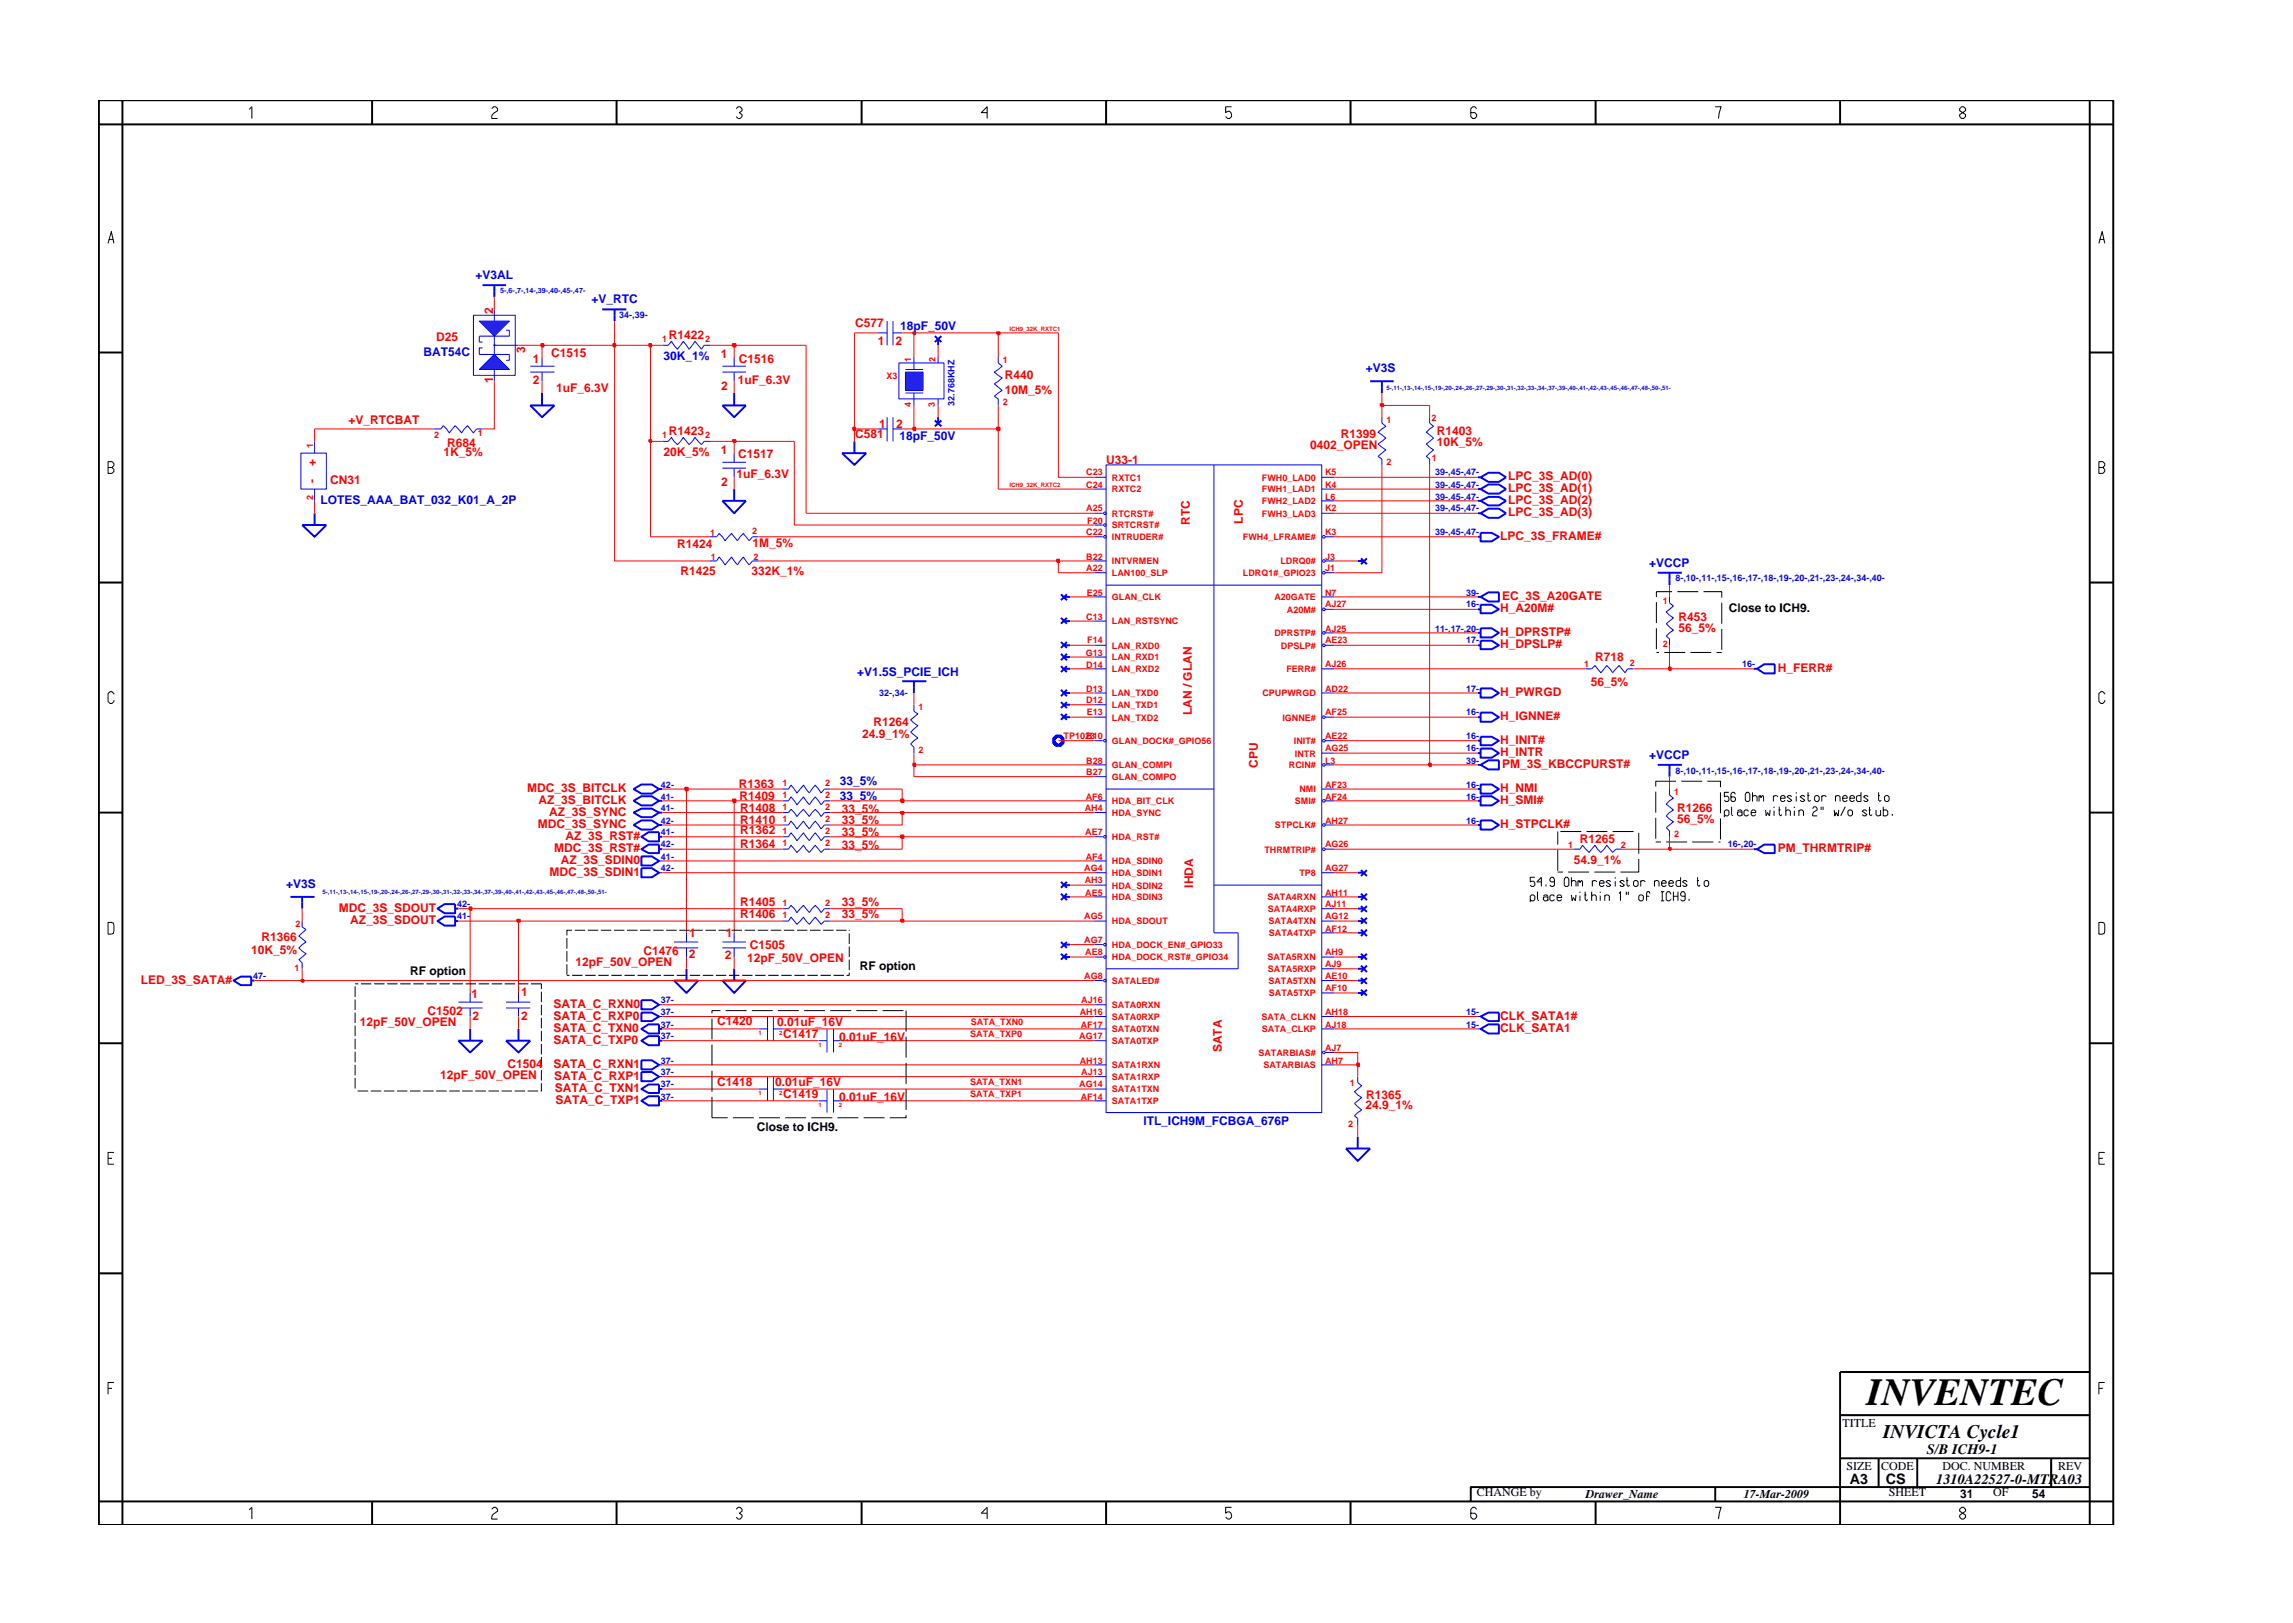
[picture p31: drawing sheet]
<svg xmlns="http://www.w3.org/2000/svg" width="297mm" height="210mm" viewBox="0 0 297 210" stroke-linecap="round" stroke-linejoin="round" font-family="sans-serif">
<defs><g id="words">
<text font-size="5" x="241.8" y="182">INVENTEC</text>
<text font-size="2.5" x="244" y="186.3">INVICTA Cycle1</text>
<g font-size="1.9">
<text x="249.6" y="188.3">S/B ICH9-1</text>
<text x="239.6" y="192.2">A3</text>
<text x="244.3" y="192.3">CS</text>
<text x="250.8" y="192.2">1310A22527-0-MTRA03</text>
</g>
<g font-size="1.6" fill="#00f">
<text x="61.6" y="36.2">+V3AL</text>
<text x="76.6" y="39.3">+V_RTC</text>
<text x="54.9" y="46.1">BAT54C</text>
<text x="85.9" y="46.7">30K_1%</text>
<text x="116.6" y="42.8">18pF_50V</text>
<text x="176.9" y="48.2">+V3S</text>
<text x="116.5" y="57">18pF_50V</text>
<text x="41.5" y="65.3">LOTES_AAA_BAT_032_K01_A_2P</text>
<text x="213.7" y="73.4">+VCCP</text>
<text x="111" y="87.6">+V1.5S_PCIE_ICH</text>
<text x="108.8" y="101.7">33_5%</text>
<text x="213.7" y="98.3">+VCCP</text>
<text x="108.8" y="103.7">33_5%</text>
<text x="37.1" y="115">+V3S</text>
<text x="148.1" y="145.7">ITL_ICH9M_FCBGA_676P</text>
</g>
<g font-size="1.6" fill="#f00">
<text x="63.9" y="40.7" transform="rotate(-90 63.9 40.7)">2</text>
<text x="56.5" y="44.1">D25</text>
<text x="68" y="45.7" transform="rotate(-90 68 45.7)">3</text>
<text x="69" y="47">1</text>
<text x="71.4" y="46.2">C1515</text>
<text x="86.6" y="44">R1422</text>
<text x="93.4" y="46.4">1</text>
<text x="95.7" y="47">C1516</text>
<text x="110.8" y="42.4">C577</text>
<text x="113.7" y="44.7">1</text>
<text x="116" y="44.7">2</text>
<text x="63.9" y="49.6" transform="rotate(-90 63.9 49.6)">1</text>
<text x="69" y="49.8">2</text>
<text x="72.1" y="50.7">1uF_6.3V</text>
<text x="93.4" y="50.5">2</text>
<text x="95.6" y="49.7">1uF_6.3V</text>
<text x="130.2" y="51">10M_5%</text>
<text x="130.2" y="49.1">R440</text>
<text x="45.1" y="55">+V_RTCBAT</text>
<text x="57.4" y="59.1">1K_5%</text>
<text x="57.9" y="57.9">R684</text>
<text x="85.9" y="59.1">20K_5%</text>
<text x="86.6" y="56.3">R1423</text>
<text x="93.4" y="58.8">1</text>
<text x="95.6" y="59.3">C1517</text>
<text x="110.8" y="56.7">C581</text>
<text x="113.9" y="55.4">1</text>
<text x="116.1" y="55.4">2</text>
<text x="169.7" y="58.2">0402_OPEN</text>
<text x="173.7" y="56.8">R1399</text>
<text x="186.1" y="57.8">10K_5%</text>
<text x="186.1" y="56.4">R1403</text>
<text x="40.9" y="62.6" transform="rotate(-90 40.9 62.6)">-</text>
<text x="40.9" y="60.4" transform="rotate(-90 40.9 60.4)">+</text>
<text x="42.8" y="62.7">CN31</text>
<text x="93.4" y="62.9">2</text>
<text x="95.4" y="62">1uF_6.3V</text>
<text x="143.3" y="60.1">U33-1</text>
<text x="195.4" y="62.2">LPC_3S_AD(0)</text>
<text x="195.4" y="63.8">LPC_3S_AD(1)</text>
<text x="195.4" y="65.3">LPC_3S_AD(2)</text>
<text x="87.7" y="71">R1424</text>
<text x="97.5" y="70.9">1M_5%</text>
<text x="154.1" y="68" transform="rotate(-90 154.1 68)">RTC</text>
<text x="161" y="67.8" transform="rotate(-90 161 67.8)">LPC</text>
<text x="194.3" y="70">LPC_3S_FRAME#</text>
<text x="195.4" y="66.8">LPC_3S_AD(3)</text>
<text x="88.2" y="74.5">R1425</text>
<text x="97.4" y="74.5">332K_1%</text>
<text x="194.6" y="77.7">EC_3S_A20GATE</text>
<text x="194.3" y="82.4">H_DPRSTP#</text>
<text x="194.3" y="79.3">H_A20M#</text>
<text x="194.3" y="83.9">H_DPSLP#</text>
<text x="217.5" y="81.9">56_5%</text>
<text x="217.5" y="80.5">R453</text>
<text x="206.1" y="88.9">56_5%</text>
<text x="206.6" y="85.6">R718</text>
<text x="230.3" y="87.1">H_FERR#</text>
<text x="111.7" y="95.6">24.9_1%</text>
<text x="113.1" y="94.1">R1264</text>
<text x="154.4" y="92.7" transform="rotate(-90 154.4 92.7)">LAN / GLAN</text>
<text x="194.3" y="90.2">H_PWRGD</text>
<text x="194.3" y="93.2">H_IGNNE#</text>
<text x="162.9" y="99.5" transform="rotate(-90 162.9 99.5)">CPU</text>
<text x="194.3" y="96.4">H_INIT#</text>
<text x="194.3" y="97.9">H_INTR</text>
<text x="194.6" y="99.5">PM_3S_KBCCPURST#</text>
<text x="68.3" y="102.6">MDC_3S_BITCLK</text>
<text x="69.7" y="107.3">MDC_3S_SYNC</text>
<text x="69.7" y="104.2">AZ_3S_BITCLK</text>
<text x="71.1" y="105.7">AZ_3S_SYNC</text>
<text x="95.7" y="102.1">R1363</text>
<text x="95.8" y="103.6">R1409</text>
<text x="95.9" y="106.7">R1410</text>
<text x="95.9" y="105.2">R1408</text>
<text x="95.9" y="108">R1362</text>
<text x="109" y="106.8">33_5%</text>
<text x="109" y="105.3">33_5%</text>
<text x="194.3" y="102.6">H_NMI</text>
<text x="194.3" y="107.3">H_STPCLK#</text>
<text x="194.3" y="104.2">H_SMI#</text>
<text x="217.3" y="106.6">56_5%</text>
<text x="217.3" y="105.2">R1266</text>
<text x="71.2" y="113.5">MDC_3S_SDIN1</text>
<text x="71.8" y="110.3">MDC_3S_RST#</text>
<text x="72.6" y="111.9">AZ_3S_SDIN0</text>
<text x="73.2" y="108.8">AZ_3S_RST#</text>
<text x="95.9" y="109.8">R1364</text>
<text x="109" y="108.3">33_5%</text>
<text x="109" y="109.9">33_5%</text>
<text x="203.9" y="111.9">54.9_1%</text>
<text x="204.7" y="109.2">R1265</text>
<text x="230.3" y="110.3">PM_THRMTRIP#</text>
<text x="43.9" y="118.1">MDC_3S_SDOUT</text>
<text x="45.4" y="119.7">AZ_3S_SDOUT</text>
<text x="95.9" y="118.9">R1406</text>
<text x="95.9" y="117.4">R1405</text>
<text x="109" y="118.9">33_5%</text>
<text x="109" y="117.4">33_5%</text>
<text x="154.5" y="115" transform="rotate(-90 154.5 115)">IHDA</text>
<text x="32.5" y="123.5">10K_5%</text>
<text x="33.9" y="121.9">R1366</text>
<text x="74.5" y="125.1">12pF_50V_OPEN</text>
<text x="83.3" y="123.7">C1476</text>
<text x="89.3" y="124.1">2</text>
<text x="89.3" y="121.4">1</text>
<text x="93.9" y="124.2">2</text>
<text x="94" y="121.4">1</text>
<text x="96.8" y="124.6">12pF_50V_OPEN</text>
<text x="97.1" y="122.9">C1505</text>
<text x="18.3" y="127.4">LED_3S_SATA#</text>
<text x="55.4" y="131.5">C1502</text>
<text x="61.1" y="129.2">1</text>
<text x="67.5" y="129.1">1</text>
<text x="71.7" y="130.6">SATA_C_RXN0</text>
<text x="46.6" y="132.9">12pF_50V_OPEN</text>
<text x="61.2" y="132.1">2</text>
<text x="67.5" y="132.2">2</text>
<text x="71.7" y="132.1">SATA_C_RXP0</text>
<text x="71.7" y="133.7">SATA_C_TXN0</text>
<text x="71.7" y="135.2">SATA_C_TXP0</text>
<text x="92.9" y="132.8">C1420</text>
<text x="100.7" y="132.9">0.01uF_16V</text>
<text x="101.5" y="134.5">C1417</text>
<text x="108.7" y="134.8">0.01uF_16V</text>
<text x="158.3" y="136.3" transform="rotate(-90 158.3 136.3)">SATA</text>
<text x="194.3" y="132.1">CLK_SATA1#</text>
<text x="194.3" y="133.7">CLK_SATA1</text>
<text x="57" y="139.8">12pF_50V_OPEN</text>
<text x="65.7" y="138.4">C1504</text>
<text x="71.7" y="138.4">SATA_C_RXN1</text>
<text x="71.8" y="139.9">SATA_C_RXP1</text>
<text x="71.9" y="141.4">SATA_C_TXN1</text>
<text x="72" y="143">SATA_C_TXP1</text>
<text x="92.9" y="140.6">C1418</text>
<text x="100.4" y="140.7">0.01uF_16V</text>
<text x="101.5" y="142.2">C1419</text>
<text x="108.7" y="142.6">0.01uF_16V</text>
<text x="176.9" y="143.7">24.9_1%</text>
<text x="177" y="142.3">R1365</text>
</g>
<g font-size="1.6">
<text x="224" y="79.3">Close to ICH9.</text>
<text x="111.4" y="125.7">RF option</text>
<text x="53.1" y="126.3">RF option</text>
<text x="98.1" y="146.6">Close to ICH9.</text>
<text x="238.7" y="184.8">TITLE</text>
<text x="239.2" y="190.4">SIZE</text>
<text x="243.7" y="190.4">CODE</text>
<text x="251.6" y="190.4">DOC. NUMBER</text>
<text x="266.6" y="190.4">REV</text>
<text x="191.3" y="193.9">CHANGE by</text>
<text x="205.4" y="194.1">Drawer_Name</text>
<text x="225.9" y="194.1">17-Mar-2009</text>
<text x="244.7" y="193.9">SHEET</text>
<text x="253.9" y="194.1">31</text>
<text x="258.2" y="193.9">OF</text>
<text x="263.3" y="194.1">54</text>
</g>
<g font-size="1.2" fill="#00f">
<text x="80.2" y="41.2">34-,39-</text>
<text x="123.6" y="52.5" transform="rotate(-90 123.6 52.5)">32.768KHZ</text>
<text x="185.9" y="63.2">39-,45-,47-</text>
<text x="185.9" y="61.6">39-,45-,47-</text>
<text x="185.9" y="64.7">39-,45-,47-</text>
<text x="185.9" y="69.4">39-,45-,47-</text>
<text x="185.9" y="66.2">39-,45-,47-</text>
<text x="189.9" y="77.2">39-</text>
<text x="217" y="75.3">8-,10-,11-,15-,16-,17-,18-,19-,20-,21-,23-,24-,34-,40-</text>
<text x="185.9" y="81.8">11-,17-,20-</text>
<text x="189.9" y="83.3">17-</text>
<text x="189.9" y="78.7">16-</text>
<text x="189.9" y="89.6">17-</text>
<text x="225.7" y="86.5">16-</text>
<text x="113.9" y="90.1">32-,34-</text>
<text x="189.9" y="95.8">16-</text>
<text x="189.9" y="92.7">16-</text>
<text x="189.9" y="98.9">39-</text>
<text x="189.9" y="97.3">16-</text>
<text x="217" y="100.2">8-,10-,11-,15-,16-,17-,18-,19-,20-,21-,23-,24-,34-,40-</text>
<text x="85.6" y="103.6">41-</text>
<text x="85.6" y="106.7">42-</text>
<text x="85.6" y="105.1">41-</text>
<text x="85.6" y="102.1">42-</text>
<text x="189.9" y="106.7">16-</text>
<text x="189.9" y="103.6">16-</text>
<text x="189.9" y="102.1">16-</text>
<text x="85.6" y="108.2">41-</text>
<text x="85.6" y="112.9">42-</text>
<text x="85.6" y="111.4">41-</text>
<text x="85.6" y="109.8">42-</text>
<text x="223.8" y="109.7">16-,20-</text>
<text x="59.2" y="119.1">41-</text>
<text x="59.2" y="117.5">42-</text>
<text x="32.8" y="126.9">47-</text>
<text x="85.6" y="130">37-</text>
<text x="85.6" y="131.5">37-</text>
<text x="189.9" y="131.5">15-</text>
<text x="85.6" y="137.8">37-</text>
<text x="85.6" y="133.1">37-</text>
<text x="85.6" y="134.6">37-</text>
<text x="189.9" y="133.1">15-</text>
<text x="85.6" y="140.8">37-</text>
<text x="85.6" y="139.3">37-</text>
<text x="85.6" y="142.4">37-</text>
</g>
<g font-size="1.2" fill="#f00">
<text x="85.8" y="44.3">1</text>
<text x="91.3" y="44.3">2</text>
<text x="118.1" y="46.9" transform="rotate(-90 118.1 46.9)">1</text>
<text x="121.2" y="46.9" transform="rotate(-90 121.2 46.9)">2</text>
<text x="129.9" y="47">1</text>
<text x="114.8" y="49.1">X3</text>
<text x="118.1" y="52.7" transform="rotate(-90 118.1 52.7)">4</text>
<text x="121.1" y="52.7" transform="rotate(-90 121.1 52.7)">3</text>
<text x="129.9" y="52.5">2</text>
<text x="40.6" y="58" transform="rotate(-90 40.6 58)">1</text>
<text x="56.2" y="56.8">2</text>
<text x="61.9" y="56.5">1</text>
<text x="85.8" y="56.8">1</text>
<text x="91.3" y="56.8">2</text>
<text x="179.6" y="54.8">1</text>
<text x="185.4" y="54.5">2</text>
<text x="185.5" y="59.7">1</text>
<text x="40.6" y="64.7" transform="rotate(-90 40.6 64.7)">2</text>
<text x="140.7" y="61.6">C23</text>
<text x="140.7" y="63.2">C24</text>
<text x="144" y="62.3">RXTC1</text>
<text x="144" y="63.8">RXTC2</text>
<text x="163.5" y="62.3">FWH0_LAD0</text>
<text x="163.5" y="63.8">FWH1_LAD1</text>
<text x="163.5" y="65.3">FWH2_LAD2</text>
<text x="171.6" y="61.6">K5</text>
<text x="171.6" y="63.2">K4</text>
<text x="171.6" y="64.7">L6</text>
<text x="179.6" y="60.2">2</text>
<text x="92" y="69.5">1</text>
<text x="97.4" y="69.2">2</text>
<text x="140.7" y="66.2">A25</text>
<text x="140.7" y="69.4">C22</text>
<text x="140.9" y="67.8">F20</text>
<text x="144" y="68.5">SRTCRST#</text>
<text x="144" y="66.9">RTCRST#</text>
<text x="144" y="70">INTRUDER#</text>
<text x="161" y="70">FWH4_LFRAME#</text>
<text x="163.5" y="66.9">FWH3_LAD3</text>
<text x="171.6" y="66.2">K2</text>
<text x="171.6" y="69.4">K3</text>
<text x="92.1" y="72.6">1</text>
<text x="97.6" y="72.6">2</text>
<text x="140.7" y="72.5">B22</text>
<text x="140.7" y="74">A22</text>
<text x="140.8" y="77.2">E25</text>
<text x="144" y="77.8">GLAN_CLK</text>
<text x="144" y="73.1">INTVRMEN</text>
<text x="144" y="74.6">LAN100_SLP</text>
<text x="161" y="74.6">LDRQ1#_GPIO23</text>
<text x="165.1" y="77.8">A20GATE</text>
<text x="165.9" y="73.1">LDRQ0#</text>
<text x="171.6" y="77.2">N7</text>
<text x="171.6" y="72.5">J3</text>
<text x="171.6" y="74">J1</text>
<text x="140.7" y="80.3">C13</text>
<text x="140.9" y="83.3">F14</text>
<text x="144" y="80.9">LAN_RSTSYNC</text>
<text x="165.1" y="82.4">DPRSTP#</text>
<text x="166.7" y="79.4">A20M#</text>
<text x="171.6" y="78.7">AJ27</text>
<text x="171.6" y="81.8">AJ25</text>
<text x="171.6" y="83.3">AE23</text>
<text x="215.4" y="78.3">1</text>
<text x="215.4" y="83.8">2</text>
<text x="140.7" y="84.9">G13</text>
<text x="140.7" y="86.5">D14</text>
<text x="140.7" y="89.6">D13</text>
<text x="144" y="84">LAN_RXD0</text>
<text x="144" y="85.6">LAN_RXD1</text>
<text x="144" y="87.1">LAN_RXD2</text>
<text x="165.9" y="84">DPSLP#</text>
<text x="166.6" y="87.1">FERR#</text>
<text x="171.6" y="89.6">AD22</text>
<text x="171.6" y="86.5">AJ26</text>
<text x="205.2" y="86.5">1</text>
<text x="211.1" y="86.2">2</text>
<text x="119" y="92">1</text>
<text x="137.8" y="95.8">TP1023</text>
<text x="140.7" y="95.8">B10</text>
<text x="140.7" y="91.1">D12</text>
<text x="140.8" y="92.7">E13</text>
<text x="144" y="93.3">LAN_TXD2</text>
<text x="144" y="90.2">LAN_TXD0</text>
<text x="144" y="91.7">LAN_TXD1</text>
<text x="163.5" y="90.2">CPUPWRGD</text>
<text x="166.1" y="93.3">IGNNE#</text>
<text x="171.6" y="95.8">AE22</text>
<text x="171.6" y="92.7">AF25</text>
<text x="101.4" y="101.8">1</text>
<text x="106.9" y="101.8">2</text>
<text x="119" y="97.6">2</text>
<text x="140.7" y="98.9">B28</text>
<text x="140.7" y="100.4">B27</text>
<text x="144" y="99.5">GLAN_COMPI</text>
<text x="144" y="101.1">GLAN_COMPO</text>
<text x="144" y="96.4">GLAN_DOCK#_GPIO56</text>
<text x="167" y="99.5">RCIN#</text>
<text x="167.6" y="96.4">INIT#</text>
<text x="167.7" y="98">INTR</text>
<text x="171.6" y="97.3">AG25</text>
<text x="171.6" y="98.9">L3</text>
<text x="101.4" y="106.5">1</text>
<text x="101.4" y="103.4">1</text>
<text x="101.4" y="104.9">1</text>
<text x="106.9" y="106.5">2</text>
<text x="106.9" y="103.4">2</text>
<text x="106.9" y="104.9">2</text>
<text x="140.5" y="105.1">AH4</text>
<text x="140.7" y="103.6">AF6</text>
<text x="144" y="104.2">HDA_BIT_CLK</text>
<text x="144" y="105.7">HDA_SYNC</text>
<text x="165.2" y="107.3">STPCLK#</text>
<text x="167.7" y="104.2">SMI#</text>
<text x="168.3" y="102.7">NMI</text>
<text x="171.6" y="103.6">AF24</text>
<text x="171.6" y="106.7">AH27</text>
<text x="171.6" y="102.1">AF23</text>
<text x="216.9" y="102.9">1</text>
<text x="101.4" y="108.1">1</text>
<text x="101.4" y="109.6">1</text>
<text x="106.9" y="109.6">2</text>
<text x="106.9" y="108.1">2</text>
<text x="140.5" y="112.9">AG4</text>
<text x="140.6" y="108.2">AE7</text>
<text x="140.7" y="111.4">AF4</text>
<text x="144" y="108.8">HDA_RST#</text>
<text x="144" y="112">HDA_SDIN0</text>
<text x="144" y="113.5">HDA_SDIN1</text>
<text x="163.8" y="110.4">THRMTRIP#</text>
<text x="168.3" y="113.5">TP8</text>
<text x="171.6" y="109.8">AG26</text>
<text x="171.6" y="112.9">AG27</text>
<text x="203.1" y="109.8">1</text>
<text x="209.9" y="109.8">2</text>
<text x="216.9" y="108.4">2</text>
<text x="101.4" y="117.4">1</text>
<text x="101.4" y="118.9">1</text>
<text x="106.9" y="118.9">2</text>
<text x="106.9" y="117.4">2</text>
<text x="140.5" y="119.1">AG5</text>
<text x="140.5" y="114.4">AH3</text>
<text x="140.6" y="116">AE5</text>
<text x="144" y="116.6">HDA_SDIN3</text>
<text x="144" y="119.8">HDA_SDOUT</text>
<text x="144" y="115.1">HDA_SDIN2</text>
<text x="164.2" y="116.6">SATA4RXN</text>
<text x="164.2" y="118.2">SATA4RXP</text>
<text x="164.3" y="119.8">SATA4TXN</text>
<text x="171.6" y="117.5">AJ11</text>
<text x="171.6" y="119.1">AG12</text>
<text x="171.6" y="116">AH11</text>
<text x="38.2" y="125.8">1</text>
<text x="38.3" y="120">2</text>
<text x="140.5" y="122.2">AG7</text>
<text x="140.6" y="123.7">AE8</text>
<text x="144" y="122.8">HDA_DOCK_EN#_GPIO33</text>
<text x="144" y="124.4">HDA_DOCK_RST#_GPIO34</text>
<text x="164.2" y="124.4">SATA5RXN</text>
<text x="164.2" y="125.9">SATA5RXP</text>
<text x="164.4" y="121.3">SATA4TXP</text>
<text x="171.6" y="120.7">AF12</text>
<text x="171.6" y="123.7">AH9</text>
<text x="171.6" y="125.3">AJ9</text>
<text x="139.9" y="131.5">AH16</text>
<text x="140.1" y="130">AJ16</text>
<text x="140.5" y="126.9">AG8</text>
<text x="144" y="127.5">SATALED#</text>
<text x="144" y="130.6">SATA0RXN</text>
<text x="164.3" y="127.5">SATA5TXN</text>
<text x="164.4" y="129.1">SATA5TXP</text>
<text x="171.6" y="128.4">AF10</text>
<text x="171.6" y="131.5">AH18</text>
<text x="171.6" y="126.9">AE10</text>
<text x="125.7" y="134.3">SATA_TXP0</text>
<text x="125.7" y="132.8">SATA_TXN0</text>
<text x="139.8" y="134.6">AG17</text>
<text x="139.9" y="137.8">AH13</text>
<text x="140" y="133.1">AF17</text>
<text x="144" y="132.1">SATA0RXP</text>
<text x="144" y="133.7">SATA0TXN</text>
<text x="144" y="135.3">SATA0TXP</text>
<text x="163" y="136.8">SATARBIAS#</text>
<text x="163.4" y="132.1">SATA_CLKN</text>
<text x="163.5" y="133.7">SATA_CLKP</text>
<text x="171.6" y="137.8">AH7</text>
<text x="171.6" y="136.2">AJ7</text>
<text x="171.6" y="133.1">AJ18</text>
<text x="125.7" y="140.5">SATA_TXN1</text>
<text x="125.7" y="142.1">SATA_TXP1</text>
<text x="139.8" y="140.8">AG14</text>
<text x="140" y="142.4">AF14</text>
<text x="140.1" y="139.3">AJ13</text>
<text x="144" y="138.4">SATA1RXN</text>
<text x="144" y="139.9">SATA1RXP</text>
<text x="144" y="141.5">SATA1TXN</text>
<text x="144" y="143">SATA1TXP</text>
<text x="163.7" y="138.4">SATARBIAS</text>
<text x="174.9" y="140.7">1</text>
<text x="174.6" y="146">2</text>
</g>
<text font-size=".9" fill="#00f" x="64.8" y="37.9">5-,6-,7-,14-,39-,40-,45-,47-</text>
<g font-size=".8" fill="#f00">
<text x="130.8" y="42.8">ICH9_32K_RXTC1</text>
<text x="130.8" y="63.1">ICH9_32K_RXTC2</text>
<text x="98.2" y="134.1">1</text>
<text x="100.9" y="134.1">2</text>
<text x="106" y="135.6">1</text>
<text x="108.6" y="135.6">2</text>
<text x="98.2" y="141.8">1</text>
<text x="100.9" y="141.8">2</text>
<text x="106" y="143.4">1</text>
<text x="108.6" y="143.4">2</text>
</g>
<g font-size=".8" fill="#00f">
<text x="179.6" y="50.5">5-,11-,13-,14-,15-,19-,20-,24-,26-,27-,29-,30-,31-,32-,33-,34-,37-,39-,40-,41-,42-,43-,45-,46-,47-,48-,50-,51-</text>
<text x="41.8" y="115.8">5-,11-,13-,14-,15-,19-,20-,24-,26-,27-,29-,30-,31-,32-,33-,34-,37-,39-,40-,41-,42-,43-,45-,46-,47-,48-,50-,51-</text>
</g>
</g></defs>
<g fill="none" stroke="#00f" stroke-width=".25">
<path d="M78 40.1h3.1M79.6 40.1v1.5M191.5 77.3h.3M191.8 77.3l1-.6h1.4v1.2h-1.4zM214.7 74.2h3.2M216.3 74.2v1.6M137.4 83.2l.8 .7M137.4 89.4l.8 .8M137.9 83.6h.7M137.9 89.8h.7M138.2 83.2l-.8 .7M138.2 89.4l-.8 .8"/>
<path d="M191.5 89.8h.3M191.8 89.2h1.4l1 .6-1 .6h-1.4zM214.7 99.1h3.2M216.3 99.1v1.5M227.2 86.6h.4M227.6 86.6l.9-.6h1.4v1.2h-1.4zM37.6 116.2h3.2M39.1 116.2v1.5M56.7 117.7l.9-.6h1.4v1.2h-1.4zM59 117.7h.4M82.1 102.2l1-.6h1.3l1 .6-1 .6h-1.3zM83.1 110l.9-.6h1.4v1.1h-1.4z"/>
<path d="M83.1 108.4l.9-.6h1.4v1.2h-1.4zM83.1 110.9h1.3l1 .6-1 .6h-1.3zM83.1 112.5h1.3l1 .6-1 .6h-1.3zM85.4 110h.4M85.4 108.4h.4M85.4 102.2h.4M137.4 115.8l.8 .8M137.9 116.2h.7M138.2 115.8l-.8 .8M175.9 117.7h.8M176.3 117.4l.8 .7M177.1 117.4l-.8 .7"/>
<path d="M191.5 102.2h.3M191.5 103.7h.3M191.8 101.6h1.4l1 .6-1 .6h-1.4zM191.8 103.2h1.4l1 .5-1 .6h-1.4zM227.2 110h.4M227.6 110l.9-.6h1.4v1.1h-1.4zM87.3 127h3.2l-1.6 1.6zM88.9 125.5v1.5M175.9 120.8h.8M175.9 127h.8M175.9 124h.8M176.3 120.4l.8 .9"/>
<path d="M176.3 123.6l.8 .7M176.3 126.7l.8 .8M177.1 120.4l-.8 .9M177.1 126.7l-.8 .8M177.1 123.6l-.8 .7M83.1 141.1l.9-.6h1.4v1.1h-1.4zM85.4 141.1h.4"/>
</g>
<g fill="none" stroke="#00f" stroke-width=".13">
<path d="M68.7 47.4h3.1M68.7 48.2h3.1M70.2 46.3v1.1M70.2 48.2v1.2M85.8 44.7h.8l.4-.5 .7 1 .8-1 .8 1 .7-1 .9 1 .3-.5h.8M85.8 57.2h.8l.4-.5 .7 .9 .8-.9 .8 .9 .7-.9 .9 .9 .3-.4h.8M113.7 43.1h1.2M114.9 41.6v3.1M115.7 43.1h1.2M115.7 41.6v3.1M129.3 46.3v.7l.5 .4-1 .8 1 .8-1 .7 1 .9-1 .7 .5 .4v.8M185.2 54v.8l.5 .4-.9 .8 .9 .8-.9 .7 .9 .8-.9 .8 .4 .4v.7"/>
<path d="M141.8 66.5h1.1M141.8 63.4h1.5M141.8 69.5h1.1M141.8 77.3h1.5M141.8 61.8h1.5M141.8 72.7h1.5M141.8 74.2h1.5M141.8 68h1.1M143.3 60.2h27.9v83.9h-27.9zM143.3 75.8h27.9M157.3 60.2v60.6h3.1v4.7h-17.1M171.2 63.4h1.6"/>
<path d="M171.2 66.5h1.6M171.2 61.8h1.6M171.2 64.9h1.6M171.2 77.3h1.6M171.6 72.7h1.2M171.6 69.5h1.2M171.6 74.2h1.2M171.6 78.9h1.2M118.4 91.3v.8l.5 .4-.9 .7 .9 .8-.9 .9 .9 .7-.9 .8 .4 .4v.8M141.8 96h1.1M141.8 80.5h1.5M141.8 85.1h1.5"/>
<path d="M141.8 89.8h1.5M141.8 92.9h1.5M141.8 83.6h1.5M141.8 86.6h1.5M141.8 91.3h1.5M141.8 99.1h1.5M171.2 86.6h1.6M171.2 97.6h1.6M171.2 89.8h1.6M171.6 83.6h1.2M171.6 92.9h1.2M171.6 99.1h1.2"/>
<path d="M171.6 96h1.2M171.6 82h1.2M85.4 111.5h.4M85.4 113.1h.4M141.8 116.2h1.5M141.8 100.6h1.5M141.8 103.7h1.5M141.8 108.4h1.1M141.8 113.1h1.5M141.8 111.5h1.5M141.8 119.3h1.5M141.8 105.3h1.5"/>
<path d="M141.8 114.7h1.5M143.3 102.2h14M157.3 114.7h13.9M171.2 117.7h1.6M171.2 116.2h1.6M171.2 119.3h1.6M171.2 113.1h1.6M171.2 102.2h1.6M171.6 103.7h1.2M171.6 106.9h1.2M171.6 110h1.2M216.3 102.2v.8l.5 .4-1 .8 1 .7-1 .8 1 .8-1 .7 .5 .4v.8"/>
<path d="M141.8 131.7h1.5M141.8 134.8h1.5M141.8 122.4h1.1M141.8 124h1.1M141.8 127h1.1M141.8 139.5h1.5M141.8 130.2h1.5M141.8 133.3h1.5M141.8 138h1.5M171.2 133.3h1.6M171.2 120.8h1.6M171.2 131.7h1.6"/>
<path d="M171.2 138h1.6M171.2 125.5h1.6M171.2 128.6h1.6M171.2 124h1.6M171.2 127h1.6M171.6 136.3h1.2M106 142.6h1.1M107.1 141.1v3M108 142.6h1.1M108 141.1v3M141.8 142.6h1.5M141.8 141.1h1.5"/>
<circle cx="143.1" cy="66.5" r=".17"/>
<circle cx="143.1" cy="69.5" r=".17"/>
<circle cx="143.1" cy="68" r=".17"/>
<circle cx="171.5" cy="72.7" r=".17"/>
<circle cx="171.5" cy="69.5" r=".17"/>
<circle cx="171.5" cy="74.2" r=".17"/>
<circle cx="171.5" cy="78.9" r=".17"/>
<circle cx="143.1" cy="96" r=".17"/>
<circle cx="171.5" cy="96" r=".17"/>
<circle cx="171.5" cy="82" r=".17"/>
<circle cx="171.5" cy="99.1" r=".17"/>
<circle cx="171.5" cy="83.6" r=".17"/>
<circle cx="171.5" cy="92.9" r=".17"/>
<circle cx="143.1" cy="108.4" r=".17"/>
<circle cx="171.5" cy="110" r=".17"/>
<circle cx="171.5" cy="103.7" r=".17"/>
<circle cx="171.5" cy="106.9" r=".17"/>
<circle cx="143.1" cy="127" r=".17"/>
<circle cx="143.1" cy="122.4" r=".17"/>
<circle cx="143.1" cy="124" r=".17"/>
<circle cx="171.5" cy="136.3" r=".17"/>
</g>
<path d="M136.7 95.5l.1-.1h.6l.3 .3v.5l-.3 .3h-.6l-.3-.3v-.5z" fill="none" stroke="#00f" stroke-width=".42"/>
<path d="M62.1 47.9l1.9-2 2 2z" fill="#3c3cc8"/>
<path d="M62.1 47.9l1.9-2 2 2z" fill="none" stroke="#00f" stroke-width=".13"/>
<path d="M62.1 41.6h3.9l-2 1.9z" fill="#3c3cc8"/>
<path d="M62.1 45.9h3.9M62.1 43.5h3.9M62.1 41.6h3.9l-2 1.9zM64 44.7h3.2" fill="none" stroke="#00f" stroke-width=".13"/>
<circle cx="64.1" cy="44.7" r=".08" fill="#3c3cc8"/>
<g fill="none" stroke="#00f" stroke-width=".13">
<path d="M61.3 40.8h5.4v7.8h-5.4zM62.1 43.5v.8h.4M62.5 45.1h-.4v.8M64 40.1v1.5M64 43.5v2.4M64 47.9v1.5M65.6 42.8h.4v.7M66 45.9v.8h-.4M93.6 59.9h3M95.1 58.7v1.2M113.7 55.6h1.2M114.9 54v3.2"/>
<path d="M115.7 55.6h1.2M115.7 54v3.2M116.4 47h5.9v4.7h-5.9zM117.3 47.9h2.3M117.3 50.9h2.3M118.4 46.3v1.6M118.4 50.9v1.6M93.6 60.6h3M95.1 60.6v1.2M101.4 102.2h.7l.4-.5 .7 1 .9-1 .7 1 .8-1 .8 1 .4-.5h.8M101.4 103.7h.7l.4-.5 .7 1.1 .9-1.1 .7 1.1 .8-1.1 .8 1.1 .4-.6h.8M101.4 106.9h.7l.4-.5 .7 1 .9-1 .7 1 .8-1 .8 1 .4-.5h.8"/>
<path d="M93.6 122h3M93.6 122.8h3M95.1 120.8v1.2M95.1 122.8v1.2M191.5 133.3h.3"/>
<circle cx="64.1" cy="44.7" r=".08"/>
</g>
<g fill="none" stroke="#00f" stroke-width=".25">
<path d="M93.6 52.5h3l-1.5 1.5zM95.1 50.9v1.6M109.1 58.7h3.1l-1.5 1.5zM110.7 57.2v1.5M137.4 77l.8 .8M137.9 77.3h.7M138.2 77l-.8 .8M191.5 61.8h.3M191.8 61.8l1-.6h1.4l.9 .6-.9 .6h-1.4zM137.4 91l.8 .7M137.9 91.3h.7M138.2 91l-.8 .7"/>
<path d="M191.5 96h.3M191.5 83.6h.3M191.5 92.9h.3M191.5 99.1h.3M191.8 95.4h1.4l1 .6-1 .5h-1.4zM191.8 83h1.4l1 .6-1 .5h-1.4zM191.8 92.3h1.4l1 .6-1 .6h-1.4zM191.8 99.1l1-.6h1.4v1.2h-1.4zM82.1 105.3l1-.5h1.3l1 .5-1 .6h-1.3zM85.4 105.3h.4M191.5 106.9h.3M191.8 106.3h1.4l1 .6-1 .6h-1.4z"/>
<path d="M59.4 134.8h3.1l-1.6 1.5zM60.9 133.3v1.5M83.1 133.3l.9-.6h1.4v1.2h-1.4zM83.1 134.8l.9-.6h1.4v1.2h-1.4zM85.4 133.3h.4M85.4 134.8h.4M93.6 127h3l-1.5 1.6zM95.1 125.5v1.5M191.8 133.3l1-.6h1.4v1.2h-1.4zM174.4 148.8h3.1l-1.6 1.6zM175.9 147.3v1.5"/>
</g>
<path d="M117.3 48.2h2.3v2.4h-2.3z" fill="#3c3cc8"/>
<g fill="none" stroke="#00f" stroke-width=".13">
<path d="M39 58.7h3.3v4.7h-3.3zM40.8 57.2v1.5M56.2 55.6h.9l.3-.5 .8 1 .8-1 .8 1 .8-1 .7 1 .5-.5h.7M93.6 47.4h3M93.6 48.2h3M95.1 46.3v1.1M95.1 48.2v1.2M117.3 48.2h2.3v2.4h-2.3zM121.5 46.3v.7M121.5 51.7v.8M179 54v.8l.5 .4-1 .8 1 .8-1 .7 1 .8-1 .8 .5 .4v.7M40.8 63.4v1.5"/>
<path d="M92 72.7h.8l.4-.5 .7 1 .9-1 .7 1 .8-1 .8 1 .4-.5h.7M92 69.5h.8l.4-.4 .7 .9 .9-.9 .7 .9 .8-.9 .8 .9 .4-.5h.7M216.3 77.3v.8l.5 .4-1 .8 1 .7-1 .8 1 .8-1 .8 .5 .3v.9M205.4 86.6h.8l.4-.4 .8 1 .7-1 .8 1 .8-1 .8 1 .3-.6h.8M39.1 119.3v.8l.6 .3-1 .9 1 .7-1 .8 1 .8-1 .7 .4 .4v.8M101.4 108.4h.7l.4-.5 .7 1 .9-1 .7 1 .8-1 .8 1 .4-.5h.8M101.4 119.3h.7l.4-.5 .7 .9 .9-.9 .7 .9 .8-.9 .8 .9 .4-.4h.8M101.4 117.7h.7l.4-.4 .7 .9 .9-.9 .7 .9 .8-.9 .8 .9 .4-.5h.8M101.4 110h.7l.4-.5 .7 .9 .9-.9 .7 .9 .8-.9 .8 .9 .4-.4h.8M101.4 105.3h.7l.4-.5 .7 1 .9-1 .7 1 .8-1 .8 1 .4-.5h.8M203.9 110h.8l.3-.5 .9 .9 .7-.9 .8 .9 .7-.9 .8 .9 .4-.4h.8M59.4 129.8h3.1"/>
<path d="M59.4 130.6h3.1M60.9 128.6v1.2M60.9 130.6v1.1M65.6 130.6h3.1M65.6 129.8h3.1M67.2 128.6v1.2M67.2 130.6v1.1M85.4 131.7h.4M85.4 138h.4M85.4 139.5h.4M85.4 130.2h.4M87.3 122.8h3.2"/>
<path d="M87.3 122h3.2M88.9 120.8v1.2M88.9 122.8v1.2M98.2 133.3h1.2M99.4 139.5v3.1M99.4 131.7v3.1M100.2 139.5v3.1M100.2 131.7v3.1M100.2 133.3h1.2M106 134.8h1.1M107.1 133.3v3M108 134.8h1.1"/>
<path d="M108 133.3v3M175.9 139.5v.7l.5 .5-.9 .7 .9 .8-.9 .7 .9 .9-.9 .8 .4 .3v.8M191.5 131.7h.3M98.2 141.1h1.2M100.2 141.1h1.2"/>
</g>
<g fill="none" stroke="#00f" stroke-width=".25">
<path d="M62.5 36.9h3.1M64 36.9v1.6M68.7 52.5h3.1l-1.6 1.5zM70.2 50.9v1.6M121.1 43.5l.8 .8M121.1 54.5l.8 .7M121.5 44v.7M121.5 54v.8M121.9 43.5l-.8 .8M121.9 54.5l-.8 .7M177.5 49.4h3M179 49.4v1.5"/>
<path d="M39.1 68h3.2l-1.5 1.5zM40.8 66.5v1.5M93.6 64.9h3l-1.5 1.6zM95.1 63.4v1.5M175.9 72.7h.8M176.3 72.3l.8 .8M177.1 72.3l-.8 .8M191.5 69.5h.3M191.5 66.5h.3M191.5 64.9h.3M191.5 63.4h.3M191.5 78.9h.3"/>
<path d="M191.8 69h1.4l1 .5-1 .6h-1.4zM191.8 66.5l1-.6h1.4l.9 .6-.9 .6h-1.4zM191.8 64.9l1-.5h1.4l.9 .5-.9 .6h-1.4zM191.8 63.4l1-.6h1.4l.9 .6-.9 .6h-1.4zM191.8 78.3h1.4l1 .6-1 .5h-1.4zM116.9 88.3h3.1M118.4 88.3v1.5M137.4 92.5l.8 .7M137.4 84.7l.8 .8M137.4 80l.8 .8M137.4 86.3l.8 .8M137.9 80.5h.7"/>
<path d="M137.9 92.9h.7M137.9 85.1h.7M137.9 86.6h.7M138.2 84.7l-.8 .8M138.2 80l-.8 .8M138.2 92.5l-.8 .7M138.2 86.3l-.8 .8M191.5 82h.3M191.5 97.6h.3M191.8 81.4h1.4l1 .6-1 .6h-1.4zM191.8 97h1.4l1 .6-1 .6h-1.4zM56.7 119.3l.9-.6h1.4v1.2h-1.4z"/>
<path d="M59 119.3h.4M82.1 106.9l1-.6h1.3l1 .6-1 .6h-1.3zM82.1 103.7l1-.5h1.3l1 .5-1 .6h-1.3zM85.4 106.9h.4M85.4 103.7h.4M137.4 114.2l.8 .8M137.9 114.7h.7M138.2 114.2l-.8 .8M175.9 116.2h.8M175.9 119.3h.8M175.9 113.1h.8M176.3 115.8l.8 .8"/>
<path d="M176.3 118.9l.8 .8M176.3 112.7l.8 .8M177.1 115.8l-.8 .8M177.1 118.9l-.8 .8M177.1 112.7l-.8 .8M30.3 127l.9-.5h1.3v1.1h-1.3zM32.5 127h.5M65.6 134.8h3.1l-1.5 1.5zM67.2 133.3v1.5M83.1 137.4h1.3l1 .6-1 .5h-1.3zM83.1 138.9h1.3l1 .6-1 .6h-1.3zM83.1 131.2h1.3l1 .5-1 .6h-1.3z"/>
<path d="M83.1 129.6h1.3l1 .6-1 .6h-1.3zM137.4 122l.8 .8M137.4 123.6l.8 .7M137.9 122.4h.7M137.9 124h.7M138.2 122l-.8 .8M138.2 123.6l-.8 .7M175.9 128.6h.8M175.9 125.5h.8M176.3 128.2l.8 .8M176.3 125.1l.8 .8M177.1 128.2l-.8 .8"/>
<path d="M177.1 125.1l-.8 .8M191.8 131.7l1-.5h1.4v1.1h-1.4zM83.1 142.6l.9-.6h1.4v1.2h-1.4zM85.4 142.6h.4"/>
</g>
<path d="M85.8 139.5h56M85.8 138h56M172.8 138h3.1v1.5M85.8 142.6h20.2M85.8 141.1h12.4M101.4 141.1h40.4M109.1 142.6h32.7M175.9 145.7v1.6" fill="none" stroke="#f00" stroke-width=".13"/>
<path d="M175.8 137.8h.3v.3h-.3z" fill="#8e2323"/>
<path d="M175.8 137.8h.3v.3h-.3z" fill="none" stroke="#f00" stroke-width=".25"/>
<g fill="none" stroke="#f00" stroke-width=".13">
<path d="M60.9 117.7v10.9M67.2 119.3v9.3M33 127h6.1M60.9 131.7v1.6M67.2 131.7v1.6M85.8 131.7h56M85.8 130.2h56M85.8 134.8h20.2M85.8 133.3h12.4M101.4 133.3h40.4M109.1 134.8h32.7M172.8 128.6h3.1"/>
<path d="M172.8 133.3h18.7M172.8 131.7h18.7M172.8 136.3h3.1v1.7"/>
</g>
<path d="M39.1 126.9h.2v.3h-.2z" fill="#8e2323"/>
<path d="M39.1 126.9h.2v.3h-.2z" fill="none" stroke="#f00" stroke-width=".25"/>
<g fill="none" stroke="#f00" stroke-width=".13">
<path d="M39.1 117.7v1.6M59.4 119.3h7.8M88.9 102.2v18.6M95.1 103.7v17.1M39.1 125.5v1.5h102.7M88.9 124v1.5M95.1 124v1.5M138.6 124h3.2M138.6 122.4h3.2M172.8 127h3.1M172.8 125.5h3.1M172.8 124h3.1"/>
<path d="M172.8 120.8h3.1"/>
</g>
<path d="M67 119.2h.3v.2h-.3z" fill="#8e2323"/>
<path d="M67 119.2h.3v.2h-.3z" fill="none" stroke="#f00" stroke-width=".25"/>
<path d="M67.2 119.3h34.2M107.6 119.3h9.3" fill="none" stroke="#f00" stroke-width=".13"/>
<path d="M116.7 119.2h.3v.2h-.3z" fill="#8e2323"/>
<path d="M116.7 119.2h.3v.2h-.3z" fill="none" stroke="#f00" stroke-width=".25"/>
<path d="M59.4 117.7h1.5M116.9 117.7v1.6h24.9M172.8 119.3h3.1" fill="none" stroke="#f00" stroke-width=".13"/>
<path d="M60.8 117.5h.3v.4h-.3z" fill="#8e2323"/>
<path d="M60.8 117.5h.3v.4h-.3z" fill="none" stroke="#f00" stroke-width=".25"/>
<g fill="none" stroke="#f00" stroke-width=".13">
<path d="M60.9 117.7h40.5M85.8 113.1h56M85.8 111.5h56M85.8 110h15.6M107.6 117.7h9.3M116.9 108.4v1.6h-9.3M138.6 116.2h3.2M138.6 114.7h3.2M172.8 117.7h3.1M172.8 116.2h3.1M172.8 113.1h3.1M172.8 110h31.1"/>
<path d="M210.1 110h6.2"/>
</g>
<path d="M216.2 109.8h.2v.3h-.2z" fill="#8e2323"/>
<path d="M216.2 109.8h.2v.3h-.2z" fill="none" stroke="#f00" stroke-width=".25"/>
<path d="M85.8 108.4h15.6M107.6 108.4h9.3M216.3 108.4v1.6h10.9" fill="none" stroke="#f00" stroke-width=".13"/>
<path d="M116.7 108.2h.3v.4h-.3z" fill="#8e2323"/>
<path d="M116.7 108.2h.3v.4h-.3z" fill="none" stroke="#f00" stroke-width=".25"/>
<path d="M85.8 106.9h15.6M85.8 105.3h15.6M107.6 105.3h9.3v1.6h-9.3M116.9 108.4h24.9M172.8 106.9h18.7" fill="none" stroke="#f00" stroke-width=".13"/>
<path d="M116.7 105.2h.3v.2h-.3z" fill="#8e2323"/>
<path d="M116.7 105.2h.3v.2h-.3z" fill="none" stroke="#f00" stroke-width=".25"/>
<path d="M85.8 103.7h9.3M116.9 105.3h24.9" fill="none" stroke="#f00" stroke-width=".13"/>
<path d="M94.9 103.6h.4v.3h-.4z" fill="#8e2323"/>
<path d="M94.9 103.6h.4v.3h-.4z" fill="none" stroke="#f00" stroke-width=".25"/>
<path d="M95.1 103.7h6.3M107.6 103.7h9.3" fill="none" stroke="#f00" stroke-width=".13"/>
<path d="M116.7 103.6h.3v.3h-.3z" fill="#8e2323"/>
<path d="M116.7 103.6h.3v.3h-.3z" fill="none" stroke="#f00" stroke-width=".25"/>
<path d="M85.8 102.2h3.1M116.9 102.2v1.5h24.9M172.8 103.7h18.7" fill="none" stroke="#f00" stroke-width=".13"/>
<path d="M88.8 102.1h.3v.3h-.3z" fill="#8e2323"/>
<path d="M88.8 102.1h.3v.3h-.3z" fill="none" stroke="#f00" stroke-width=".25"/>
<path d="M118.4 99.1v1.5h23.4M88.9 102.2h12.5M107.6 102.2h9.3M172.8 102.2h18.7M216.3 100.6v1.6" fill="none" stroke="#f00" stroke-width=".13"/>
<path d="M118.3 98.9h.3v.4h-.3z" fill="#8e2323"/>
<path d="M118.3 98.9h.3v.4h-.3z" fill="none" stroke="#f00" stroke-width=".25"/>
<path d="M118.4 97.6v1.5h23.4M172.8 99.1h12.4" fill="none" stroke="#f00" stroke-width=".13"/>
<path d="M185.1 98.9h.3v.4h-.3z" fill="#8e2323"/>
<path d="M185.1 98.9h.3v.4h-.3z" fill="none" stroke="#f00" stroke-width=".25"/>
<g fill="none" stroke="#f00" stroke-width=".13">
<path d="M185.2 60.2v38.9h6.3M118.4 89.8v1.5M137.1 96h4.7M138.6 91.3h3.2M138.6 92.9h3.2M138.6 89.8h3.2M138.6 86.6h3.2M172.8 96h18.7M172.8 92.9h18.7M172.8 89.8h18.7M172.8 86.6h32.6M172.8 97.6h18.7"/>
<path d="M211.6 86.6h4.7"/>
</g>
<path d="M216.2 86.5h.2v.3h-.2z" fill="#8e2323"/>
<path d="M216.2 86.5h.2v.3h-.2z" fill="none" stroke="#f00" stroke-width=".25"/>
<g fill="none" stroke="#f00" stroke-width=".13">
<path d="M79.6 44.7v28h12.4M98.2 72.7h38.9v1.5h4.7M138.6 77.3h3.2M172.8 78.9h18.7M172.8 77.3h18.7M179 60.2v14h-6.2M216.3 75.8v1.5M138.6 80.5h3.2M138.6 83.6h3.2M138.6 85.1h3.2M172.8 82h18.7M172.8 83.6h18.7"/>
<path d="M216.3 83.6v3h10.9"/>
</g>
<path d="M136.9 72.5h.3v.3h-.3z" fill="#8e2323"/>
<path d="M136.9 72.5h.3v.3h-.3z" fill="none" stroke="#f00" stroke-width=".25"/>
<g fill="none" stroke="#f00" stroke-width=".13">
<path d="M40.8 55.6v1.6M84.3 57.2v12.3h7.7M95.1 57.2v1.5M102.9 57.2v10.8h38.9M104.4 44.7v21.8h37.4M129.3 55.6v7.8h12.5M137.1 43.1v18.7h4.7M40.8 64.9v1.6M95.1 61.8v1.6M98.2 69.5h43.6M137.1 72.7h4.7M172.8 64.9h18.7"/>
<path d="M172.8 66.5h18.7M172.8 63.4h18.7M172.8 61.8h18.7M172.8 69.5h18.7M172.8 72.7h3.1"/>
</g>
<path d="M84.1 57h.3v.3h-.3z" fill="#8e2323"/>
<path d="M84.1 57h.3v.3h-.3z" fill="none" stroke="#f00" stroke-width=".25"/>
<path d="M84.3 44.7v12.5h1.5M92 57.2h3.1" fill="none" stroke="#f00" stroke-width=".13"/>
<path d="M94.9 57h.4v.3h-.4z" fill="#8e2323"/>
<path d="M94.9 57h.4v.3h-.4z" fill="none" stroke="#f00" stroke-width=".25"/>
<path d="M40.8 55.6h15.4M64 49.4v6.2h-1.5M95.1 57.2h7.8M110.7 55.6v1.6" fill="none" stroke="#f00" stroke-width=".13"/>
<path d="M110.5 55.4h.3v.3h-.3z" fill="#8e2323"/>
<path d="M110.5 55.4h.3v.3h-.3z" fill="none" stroke="#f00" stroke-width=".25"/>
<path d="M110.7 43.1v12.5h3M116.9 55.6h1.5" fill="none" stroke="#f00" stroke-width=".13"/>
<path d="M118.3 55.4h.3v.3h-.3z" fill="#8e2323"/>
<path d="M118.3 55.4h.3v.3h-.3z" fill="none" stroke="#f00" stroke-width=".25"/>
<path d="M118.4 52.5v3.1h10.9" fill="none" stroke="#f00" stroke-width=".13"/>
<path d="M129.1 55.4h.4v.3h-.4z" fill="#8e2323"/>
<path d="M129.1 55.4h.4v.3h-.4z" fill="none" stroke="#f00" stroke-width=".25"/>
<path d="M121.5 52.5v1.5M129.3 52.5v3.1M179 52.5v1.5M185.2 52.5v1.5" fill="none" stroke="#f00" stroke-width=".13"/>
<path d="M178.8 52.4h.4v.2h-.4z" fill="#8e2323"/>
<path d="M178.8 52.4h.4v.2h-.4z" fill="none" stroke="#f00" stroke-width=".25"/>
<path d="M67.2 44.7h3v1.6M70.2 49.4v1.5M95.1 44.7v1.6M95.1 49.4v1.5M118.4 43.1v3.2M121.5 44.7v1.6M129.3 43.1v3.2M179 50.9v1.6h6.2" fill="none" stroke="#f00" stroke-width=".13"/>
<path d="M70.1 44.6h.3v.3h-.3z" fill="#8e2323"/>
<path d="M70.1 44.6h.3v.3h-.3z" fill="none" stroke="#f00" stroke-width=".25"/>
<path d="M70.2 44.7h9.4" fill="none" stroke="#f00" stroke-width=".13"/>
<path d="M79.4 44.6h.3v.3h-.3z" fill="#8e2323"/>
<path d="M79.4 44.6h.3v.3h-.3z" fill="none" stroke="#f00" stroke-width=".25"/>
<path d="M79.6 41.6v3.1h4.7" fill="none" stroke="#f00" stroke-width=".13"/>
<path d="M84.1 44.6h.3v.3h-.3z" fill="#8e2323"/>
<path d="M84.1 44.6h.3v.3h-.3z" fill="none" stroke="#f00" stroke-width=".25"/>
<path d="M84.3 44.7h1.5M92 44.7h3.1" fill="none" stroke="#f00" stroke-width=".13"/>
<path d="M94.9 44.6h.4v.3h-.4z" fill="#8e2323"/>
<path d="M94.9 44.6h.4v.3h-.4z" fill="none" stroke="#f00" stroke-width=".25"/>
<path d="M95.1 44.7h9.3M110.7 43.1h3M116.9 43.1h1.5" fill="none" stroke="#f00" stroke-width=".13"/>
<path d="M118.3 43h.3v.3h-.3z" fill="#8e2323"/>
<path d="M118.3 43h.3v.3h-.3z" fill="none" stroke="#f00" stroke-width=".25"/>
<path d="M118.4 43.1h10.9" fill="none" stroke="#f00" stroke-width=".13"/>
<path d="M129.1 43h.4v.3h-.4z" fill="#8e2323"/>
<path d="M129.1 43h.4v.3h-.4z" fill="none" stroke="#f00" stroke-width=".25"/>
<path d="M64 38.5v1.6M129.3 43.1h7.8" fill="none" stroke="#f00" stroke-width=".13"/>
<g fill="none" stroke="#000" stroke-width=".25">
<path d="M12.8 13h261v184.6h-261zM15.9 13v184.6M48.2 13v3.1M79.9 13v3.1M111.6 13v3.1M143.3 13v3.1M174.9 13v3.1M206.7 13v3.1M238.4 13v3.1M270.7 13v184.6M273.8 16.1h-261M12.8 45.7h3.1"/>
<path d="M270.7 45.7h3.1M12.8 75.5h3.1M270.7 75.5h3.1M12.8 105.3h3.1M270.7 105.3h3.1M12.8 135.2h3.1M270.7 135.2h3.1M12.8 165h3.1M270.7 177.7h-32.3v19.9M270.7 165h3.1M48.2 194.5v3.1M79.9 194.5v3.1"/>
<path d="M111.6 194.5v3.1M143.3 194.5v3.1M174.9 194.5v3.1M206.7 194.5v3.1M222.2 192.6v1.9M238.4 183.3h32.3M238.4 188.9h32.3M243.4 188.9v3.7M248.4 188.9v3.7M265.7 188.9v3.7M270.7 192.6h-80.2v1.9M273.8 194.5h-261"/>
</g>
<g fill="none" stroke="#000" stroke-width=".13">
<path d="M32.3 14.2l.3-.4v1.6M63.7 14.1l.3-.3h.2l.3 .3v.2l-.7 .5-.1 .6h.8M95.4 14.1l.2-.3h.3l.2 .3v.2l-.3 .3 .3 .2v.3l-.2 .3h-.3l-.2-.3M127.9 14.6h-.8l.8-.8v1.6M159.5 13.8h-.7v.8l.2-.2a.5 .5 0 0 1 .5 .7l-.2 .3h-.3l-.2-.3M191.3 14.1l-.3-.3h-.2l-.3 .3v1l.3 .3h.2l.3-.3v-.3l-.3-.2h-.5M222.2 13.8h.8l-.4 1.6M254.1 13.8l-.2 .3v.2l.7 .5v.3l-.2 .3h-.3l-.2-.3v-.3l.7-.5v-.2l-.2-.3zM14 31.5l.4-1.5 .4 1.5M14.1 31h.6M271.9 31.5l.4-1.5 .4 1.5M272 31h.6"/>
<path d="M14 59.8h.5l.3 .3v.2l-.3 .3 .3 .2v.3l-.3 .2h-.5zM271.9 59.8h.5l.3 .3v.2l-.3 .3 .3 .2v.3l-.3 .2h-.5zM14 60.6h.5M214.6 78v2.7M216.6 76.7h-2v.6M217.3 76.7h2.7M220.7 76.7h2.3v.7M223 78.1v2.7M271.9 60.6h.5M14.8 89.9l-.3-.3h-.2l-.3 .3v1l.3 .2h.2l.3-.2v-.2M214.6 84.5h.3M214.6 81.4v2.7"/>
<path d="M215.6 84.5h2.7M219 84.5h2.7M222.4 84.5h.6M223 81.5v2.7M272.7 89.9l-.3-.3h-.3l-.2 .3v1l.2 .2h.3l.3-.2v-.2M14 119.5l.7 .1 .1 .2-.1 1.1-.7 .1zM198.2 116.5l.2 .2h.3l.1-.2v-.4l-.1-.2h-.3l-.2 .2v.8M198.8 113.7h-.6v.5h.5l.1 .2v.3l-.1 .1h-.3l-.2-.1M199.2 115.5v1l.1 .2M199.7 114.2h-.6l.6-.5v1.1M199.9 116.1l.2-.2h.2l.2 .2v.6M200.3 114.6v.2"/>
<path d="M200.5 116.3l-.2-.1-.4 .1v.2l.2 .2h.2l.2-.2M201.4 116.1l-.2-.2h-.3l-.1 .2v.4l.1 .2h.3l.2-.2M201.4 114.2h-.5l-.1-.1 .1-.4h.3l.2 .2v.8l-.2 .1h-.3l-.1-.1M201.7 116.3h.6v-.2l-.2-.2h-.2l-.2 .2v.4l.2 .2h.2l.2-.2M201.8 113h.7M201.8 107.7v1.7M201.8 110.1v2.7M202.1 107.7h2.7M202.8 113.7h.3l.1 .2v.8l-.1 .1h-.3l-.2-.1v-.8zM203.1 113h2.8M203.6 115.9l.1 .8 .1-.4 .3 .4 .1-.8M203.6 114.2l.1-.1h.3l.2 .1v.6"/>
<path d="M203.6 113.7v1.1M204.4 114.2l.2-.1 .1 .2 .2-.2 .1 .1v.6M204.4 114.1v.7M204.7 115.5v.2M204.7 116v.7M205.3 115.9h.2M205.3 115.5v1l.2 .2 .2-.2M205.5 107.7h2.7M206.2 116.1l.2-.2h.2l.2 .2v.6M206.2 115.5v1.2M206.3 114.1v.7M206.3 114.2l.1-.1h.3l.2 .1"/>
<path d="M206.5 113h2.7M207.2 114.4h.6v-.2l-.2-.1h-.2l-.2 .1v.5l.2 .1h.2l.2-.1M207.3 115.5v.2M207.3 116v.7M207.9 116.1l.2-.2h.2l.2 .2v.6M207.9 115.9v.8M208.6 114.2l-.1-.1h-.3l-.1 .1 .5 .5-.1 .1h-.3l-.1-.1M208.9 107.7h2.7M209.2 113.7v.1M209.2 114.2v.6M209.7 115.8l.2-.3v1.2M210.4 114.2l-.1-.1h-.3l-.2 .1 .6 .5-.1 .1h-.3l-.2-.1"/>
<path d="M210.7 115.5v.4M210.7 114.1h.2M210.8 113.7v1l.1 .1 .2-.1M210.9 115.5v.4M211.6 114.2l.2-.1h.2l.2 .1v.5l-.2 .1h-.2l-.2-.1zM212.3 116.1l.2-.2h.2l.2 .2v.4l-.2 .2h-.2l-.2-.2zM212.3 111.3v1.7h-2.4M212.3 107.9v2.7M212.5 114.2l.2-.1h.3l.1 .1M212.5 114.1v.7M213.2 116.1h.4M213.7 115.8l-.1-.3h-.2l-.1 .3v.9"/>
<path d="M214.3 114.2l.2-.1h.2l.2 .1v.6M214.3 114.1v.7M214.5 109.1h.7M214.5 102.6v2.7M214.5 105.9v2.8M215.2 115.5h.4M215.2 116.7h.4M215.3 114.4h.5v-.2l-.1-.1h-.3l-.1 .1v.5l.1 .1h.3l.1-.1M215.3 115.5v1.2M215.8 109.1h2.8M216.2 114.4h.6v-.2l-.2-.1h-.2l-.2 .1v.5l.2 .1h.2l.2-.1M216.4 115.9l-.1-.4h-.3l-.2 .3v.7l.2 .2h.3l.1-.3"/>
<path d="M216.8 116.1h.6M216.8 115.5v1.2M217.1 101.2h-2.6v.7M217.4 115.5v1.2M217.7 113.7v1.1h-.4l-.2-.1v-.5l.2-.1h.4M217.8 101.2h2.7M218.3 116.1h-.4l-.2-.2 .2-.4h.2l.2 .3v.7l-.2 .2h-.2l-.2-.2M218.6 114.2l-.2-.1h-.3l-.1 .1 .6 .5-.2 .1h-.3l-.1-.1M218.8 116.4v.3M219.2 109.1h2.7M219.8 114.1h.3M219.9 113.7v1l.2 .1 .1-.1"/>
<path d="M220.8 114.2l.1-.1h.3l.1 .1v.5l-.1 .1h-.3l-.1-.1zM221.2 101.2h1.7v.8M222.6 109.1h.3M222.9 102.6v2.8M222.9 106v2.7M223.4 105.5l.1 .2h.3l.2-.2v-.4l-.2-.2h-.3l-.1 .2v.8M224 102.6h-.6v.6h.4l.2 .2v.3l-.2 .1h-.3l-.1-.1M224.3 104.5v1l.2 .2M224.8 102.9l-.2-.3h-.2l-.2 .3v.8l.2 .1h.2l.2-.1v-.3l-.2-.2h-.4M225.1 105.1l.1-.2h.3l.2 .2v.6M225.7 105.3l-.2-.1-.4 .1v.2l.1 .2h.3l.2-.2M226.3 102.6h.2l.2 .3v.8l-.2 .1h-.2l-.2-.1v-.8z"/>
<path d="M226.5 105.1l-.2-.2h-.2l-.2 .2v.4l.2 .2h.2l.2-.2M226.9 105.3h.5v-.2l-.1-.2h-.3l-.1 .2v.4l.1 .2h.3l.1-.2M227 103.2l.2-.1h.2l.2 .1v.6M227 102.6v1.2M227.9 103.1v.7M227.9 103.2l.1-.1 .1 .2 .3-.2 .1 .1v.6M228.7 104.9l.1 .8 .2-.4 .2 .4 .1-.8M229.7 103.2l.2-.1h.3l.1 .1M229.7 103.1v.7M229.8 104.5v.2M229.8 105v.7M230.4 104.9h.3"/>
<path d="M230.5 104.5v1l.2 .2 .1-.2M230.7 103.4h.6v-.2l-.2-.1h-.3l-.1 .1v.5l.1 .1h.3l.2-.1M231.3 105.1l.2-.2h.3l.1 .2v.6M231.3 104.5v1.2M232.1 103.2l-.2-.1h-.2l-.2 .1 .6 .5-.2 .1h-.2l-.2-.1M232.4 104.5v.2M232.4 105v.7M232.7 102.6v.2M232.7 103.2v.6M233 105.1l.2-.2h.3l.1 .2v.6M233 104.9v.8M233.8 103.2l-.2-.1h-.2l-.2 .1 .6 .5-.2 .1h-.2l-.2-.1"/>
<path d="M234.1 103.1h.3M234.2 102.6v1.1l.2 .1 .2-.1M234.8 104.8l.2-.3h.2l.2 .3v.1l-.5 .4-.1 .2v.2h.6M235.1 103.2l.1-.1h.3l.2 .1v.5l-.2 .1h-.3l-.1-.1zM235.9 104.5v.4M236 103.2l.2-.1h.2l.2 .1M236 103.1v.7M236.2 104.5v.4M237.6 104.9l.1 .8 .2-.4 .2 .4 .1-.8M237.8 103.2l.1-.1h.3l.2 .1v.6M237.8 103.1v.7M238.7 103.4h.6v-.2l-.2-.1h-.2l-.2 .1v.5l.2 .1h.2l.2-.1"/>
<path d="M239 104.5l-.6 1.2M239.4 105.1l.2-.2h.2l.2 .2v.4l-.2 .2h-.2l-.2-.2zM239.6 103.4h.6v-.2l-.1-.1h-.3l-.2 .1v.5l.2 .1h.3l.1-.1M241.1 102.6v1.2h-.4l-.2-.1v-.5l.2-.1h.4M241.8 105.1l-.1-.2h-.3l-.2 .2 .6 .4-.1 .2h-.3l-.2-.2M242 103.2l-.2-.1h-.2l-.2 .1 .6 .5-.2 .1h-.2l-.2-.1M242.1 104.9h.2M242.2 104.5v1l.1 .2 .2-.2M243 104.9v.6l.2 .2h.2l.2-.2M243.3 103.1h.2M243.4 102.6v1.1l.1 .1 .2-.1M243.6 104.9v.8"/>
<path d="M244 104.5v1.2h.4l.1-.2v-.4l-.1-.2h-.4M244.1 103.2l.2-.1h.2l.2 .1v.5l-.2 .1h-.2l-.2-.1zM245.1 105.4v.3M271.9 119.5l.7 .1 .1 .2-.1 1.1-.7 .1zM46 127.8v1.3M46 129.5v1.3M46 131.2v1.3M46 132.9v1.3M46 134.6v1.3M46 136.3v1.3M46 138v1.3M46 139.6v1.4"/>
<path d="M46 127.5h.4M46.8 127.5h1.3M48.5 127.5h1.3M50.2 127.5h1.3M51.8 127.5h1.4M53.5 127.5h1.4M55.2 127.5h1.4M56.9 127.5h1.4M58.6 127.5h1.4M60.3 127.5h1.4M62 127.5h1.4M63.7 127.5h1.4"/>
<path d="M65.4 127.5h1.3M67.1 127.5h1.3M68.8 127.5h1.3v.6M70.1 128.5v1.3M70.1 130.2v1.3M70.1 131.9v1.3M70.1 133.5v1.4M70.1 135.2v1.4M70.1 136.9v1.4M70.1 138.6v1.4M73.4 126.4h.4M73.4 121.5v1.4"/>
<path d="M73.4 123.2v1.4M73.4 124.9v1.4M74.1 120.5h-.7v.7M74.1 126.4h1.4M74.5 120.5h1.3M75.8 126.4h1.4M76.1 120.5h1.4M77.5 126.4h1.4M77.8 120.5h1.4M79.2 126.4h1.3M79.5 120.5h1.4M80.9 126.4h1.3"/>
<path d="M81.2 120.5h1.4M82.6 126.4h1.3M82.9 120.5h1.4M84.3 126.4h1.3M84.6 120.5h1.4M86 126.4h1.3M86.3 120.5h1.4M87.7 126.4h1.3M88 120.5h1.4M89.4 126.4h1.3M89.7 120.5h1.3M91 126.4h1.4"/>
<path d="M91.4 120.5h1.3M92.2 131.9v2.7M92.2 135.3v2.7M92.2 138.7v2.7M92.7 126.4h1.4M93.1 120.5h1.3M93.3 130.9h-1.1v.4M94 130.9h2.7M94.4 126.4h1.4M94.8 120.5h1.3M96.1 126.4h1.4M96.5 120.5h1.3"/>
<path d="M97.4 130.9h2.7M97.8 126.4h1.4M98.2 120.5h1.3M99.5 126.4h1.4M99.9 120.5h1.3M100.8 130.9h2.7M101.2 126.4h1.4M101.5 120.5h1.4M102.9 126.4h1.4M103.2 120.5h1.4M104.2 130.9h2.7M104.6 126.4h1.3"/>
<path d="M104.9 120.5h1.4M106.3 126.4h1.3M106.6 120.5h1.4M107.6 130.9h2.7M108 126.4h1.3M108.3 120.5h1.4M110 126v.4h-.3M110 120.5v.1M110 120.9v1.4M110 122.6v1.4M110 124.3v1.4M110.9 130.9h2.8"/>
<path d="M114.3 130.9h2.7M117.4 130.9v2.7M117.4 134.3v2.7M117.4 137.7v2.7M14 150.1h.5M14.8 149.3h-.8v1.5h.8M46.3 141.3h1.4M48 141.3h1.4M49.7 141.3h1.4M51.4 141.3h1.4M53.1 141.3h1.4M54.8 141.3h1.4"/>
<path d="M56.5 141.3h1.4M58.2 141.3h1.3M59.9 141.3h1.3M61.6 141.3h1.3M63.3 141.3h1.3M65 141.3h1.3M66.7 141.3h1.3M68.4 141.3h1.3M70.1 140.3v1h-.1M92.2 142.1v2.7h2.1M94.9 144.8h2.7M98.3 144.8h2.7"/>
<path d="M101.7 144.8h2.7M105.1 144.8h2.7M108.5 144.8h2.7M111.9 144.8h2.7M117.4 144.5v.3h-2.1M117.4 141.1v2.7M271.9 150.1h.5M272.7 149.3h-.8v1.5h.8M14 179.9h.5M14.8 179.1h-.8v1.5M271.9 179.9h.5M272.7 179.1h-.8v1.5"/>
<path d="M32.3 195.6l.3-.3v1.5M63.7 195.5l.3-.2h.2l.3 .2v.3l-.5 .3-.3 .4v.3h.8M95.4 195.5l.2-.2h.3l.2 .2v.3l-.3 .2 .3 .3v.2l-.2 .3h-.3l-.2-.3M127.9 196h-.8l.8-.7v1.5M159.5 195.3h-.7v.7l.2-.1a.5 .5 0 0 1 .5 .6l-.2 .3h-.3l-.2-.3M191.3 195.5l-.3-.2h-.2l-.3 .2v1l.3 .3h.2l.3-.3v-.2l-.3-.3h-.5M222.2 195.3h.8l-.4 1.5M254.1 195.3l-.2 .2v.3l.7 .5v.2l-.2 .3h-.3l-.2-.3v-.2l.7-.5v-.3l-.2-.2z"/>
</g>
<use href="#words"/>
</svg>
